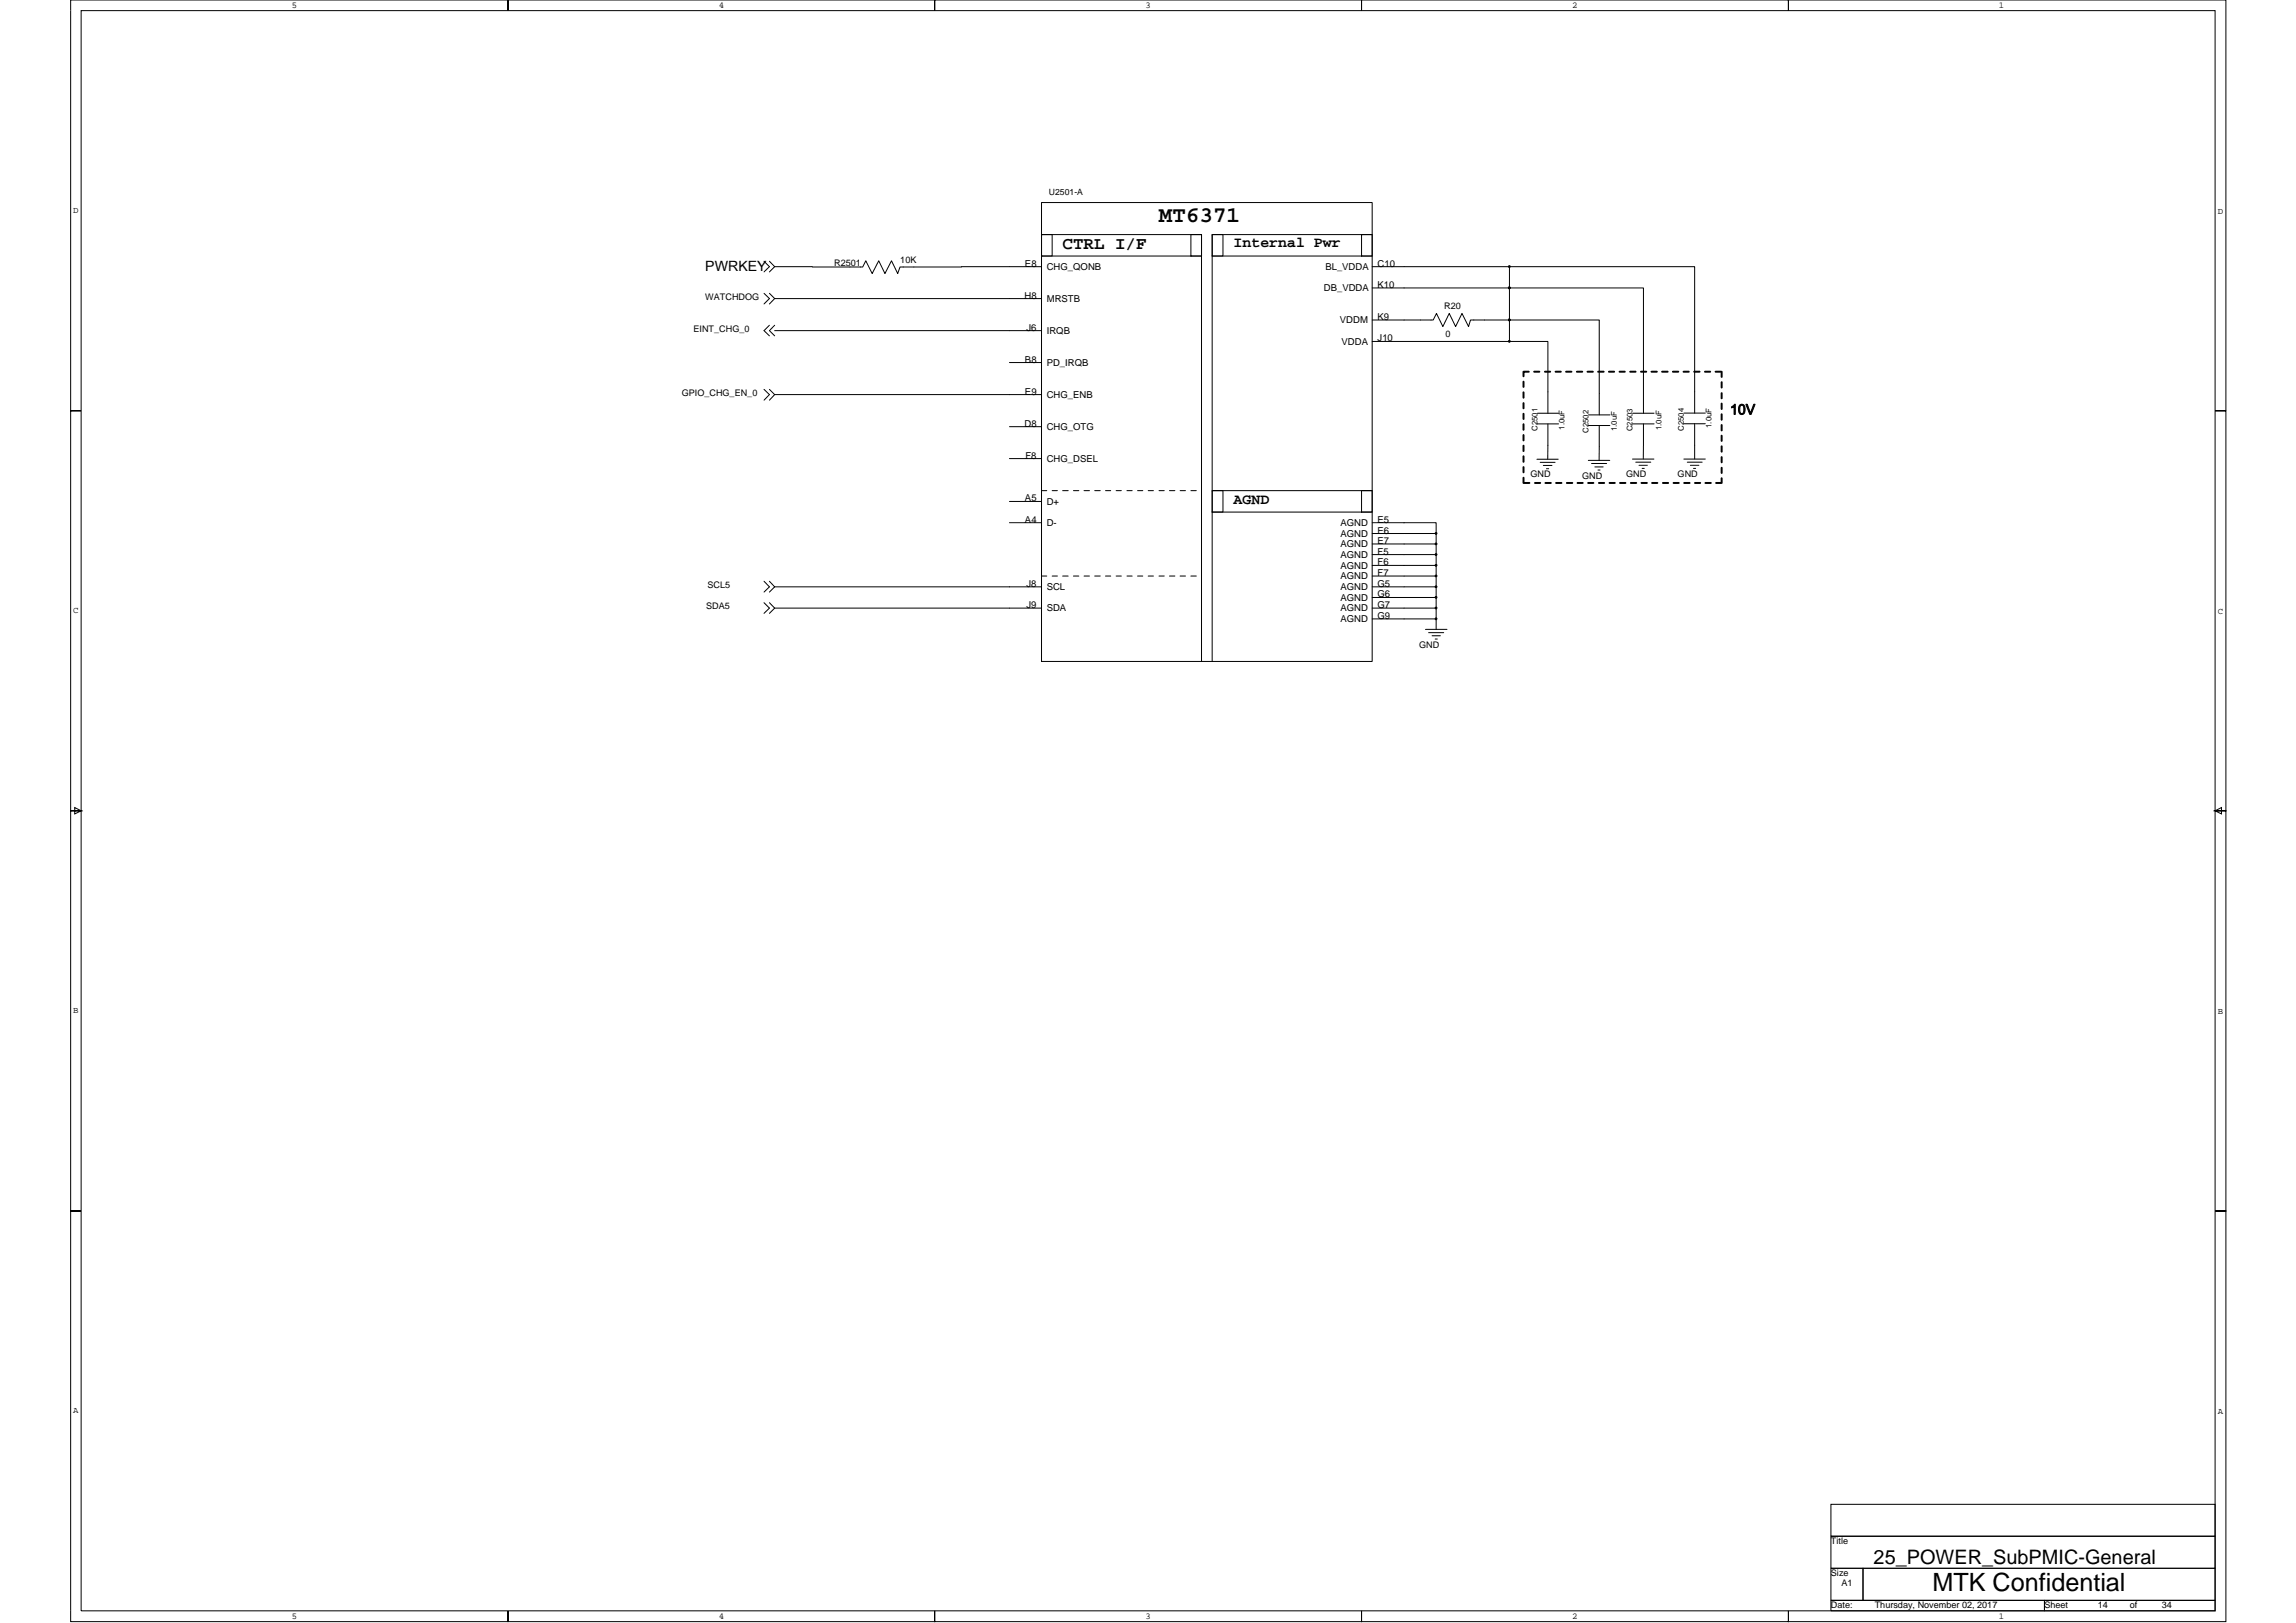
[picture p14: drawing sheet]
<svg xmlns="http://www.w3.org/2000/svg" width="297mm" height="210mm" viewBox="0 0 297 210" stroke-linecap="round" stroke-linejoin="round" font-family="sans-serif">
<defs><g id="words">
<text font-size="3.3" x="250" y="205.8">MTK Confidential</text>
<text font-size="2.9" x="149.9" y="28.7">MT6371</text>
<text font-size="2.6" x="242.4" y="202.4">25_POWER_SubPMIC-General</text>
<text font-size="2.3" x="137.5" y="32.3">CTRL I/F</text>
<g font-size="1.9">
<text x="159.6" y="32">Internal Pwr</text>
<text x="159.6" y="65.2">AGND</text>
</g>
<g font-size="1.8">
<text x="91.2" y="35.1">PWRKEY</text>
<text x="223.8" y="53.6">10V</text>
</g>
<g font-size="1.2">
<text x="37.8" y="1">5</text>
<text x="93" y="1">4</text>
<text x="148.2" y="1">3</text>
<text x="203.4" y="1">2</text>
<text x="258.6" y="1">1</text>
<text x="9.5" y="27.5">D</text>
<text x="286.9" y="27.7">D</text>
<text x="107.9" y="34.4">R2501</text>
<text x="116.5" y="34.1">10K</text>
<text x="132.6" y="34.5">E8</text>
<text x="135.4" y="34.9">CHG_QONB</text>
<text x="171.5" y="34.9">BL_VDDA</text>
<text x="178.2" y="34.5">C10</text>
<text x="91.2" y="38.8">WATCHDOG</text>
<text x="132.5" y="38.6">H8</text>
<text x="135.4" y="39.1">MRSTB</text>
<text x="171.3" y="37.7">DB_VDDA</text>
<text x="173.4" y="41.8">VDDM</text>
<text x="178.2" y="37.3">K10</text>
<text x="178.2" y="41.4">K9</text>
<text x="186.9" y="40">R20</text>
<text x="89.7" y="42.9">EINT_CHG_0</text>
<text x="132.6" y="46.9">B8</text>
<text x="132.8" y="42.8">J6</text>
<text x="135.4" y="43.2">IRQB</text>
<text x="135.4" y="47.3">PD_IRQB</text>
<text x="173.6" y="44.6">VDDA</text>
<text x="178.2" y="44.2">J10</text>
<text x="187" y="43.6">0</text>
<text x="88.2" y="51.2">GPIO_CHG_EN_0</text>
<text x="132.6" y="51.1">E9</text>
<text x="135.4" y="51.5">CHG_ENB</text>
<text x="132.5" y="55.2">D8</text>
<text x="132.7" y="59.3">F8</text>
<text x="135.4" y="55.6">CHG_OTG</text>
<text x="135.4" y="59.8">CHG_DSEL</text>
<text x="132.6" y="64.9">A5</text>
<text x="135.4" y="65.3">D+</text>
<text x="198" y="61.7">GND</text>
<text x="204.7" y="61.9">GND</text>
<text x="210.4" y="61.7">GND</text>
<text x="217" y="61.7">GND</text>
<text x="132.6" y="67.6">A4</text>
<text x="135.4" y="68.1">D-</text>
<text x="173.4" y="68.1">AGND</text>
<text x="173.4" y="69.4">AGND</text>
<text x="173.4" y="70.8">AGND</text>
<text x="178.2" y="67.6">E5</text>
<text x="178.2" y="69">E6</text>
<text x="178.2" y="70.4">E7</text>
<text x="178.2" y="71.8">F5</text>
<text x="91.5" y="76.1">SCL5</text>
<text x="132.8" y="75.9">J8</text>
<text x="135.4" y="76.3">SCL</text>
<text x="173.4" y="72.2">AGND</text>
<text x="173.4" y="73.6">AGND</text>
<text x="173.4" y="75">AGND</text>
<text x="173.4" y="76.3">AGND</text>
<text x="173.4" y="77.7">AGND</text>
<text x="178.2" y="73.2">F6</text>
<text x="178.2" y="74.5">F7</text>
<text x="178.2" y="75.9">G5</text>
<text x="178.2" y="77.3">G6</text>
<text x="9.5" y="79.3">C</text>
<text x="91.4" y="78.8">SDA5</text>
<text x="132.8" y="78.7">J9</text>
<text x="135.4" y="79.1">SDA</text>
<text x="173.4" y="79.1">AGND</text>
<text x="173.4" y="80.5">AGND</text>
<text x="178.2" y="78.7">G7</text>
<text x="178.2" y="80.1">G9</text>
<text x="183.6" y="83.8">GND</text>
<text x="286.9" y="79.5">C</text>
<text x="9.5" y="131.1">B</text>
<text x="286.9" y="131.2">B</text>
<text x="9.5" y="182.8">A</text>
<text x="286.9" y="183">A</text>
<text x="236.9" y="199.7">Title</text>
<text x="236.9" y="203.9">Size</text>
<text x="37.8" y="209.5">5</text>
<text x="93" y="209.5">4</text>
<text x="148.2" y="209.5">3</text>
<text x="203.4" y="209.5">2</text>
<text x="236.9" y="208">Date:</text>
<text x="238.2" y="205.2">A1</text>
<text x="242.5" y="208">Thursday, November 02, 2017</text>
<text x="258.6" y="209.5">1</text>
<text x="264.5" y="208">Sheet</text>
<text x="271.4" y="208">14</text>
<text x="275.5" y="208">of</text>
<text x="279.7" y="208">34</text>
</g>
<text font-size="1.1" x="135.7" y="25.3">U2501-A</text>
<g font-size="1">
<text x="198.9" y="55.7" transform="rotate(-90 198.9 55.7)">C2501</text>
<text x="202.4" y="55.6" transform="rotate(-90 202.4 55.6)">1.0uF</text>
<text x="205.5" y="56" transform="rotate(-90 205.5 56)">C2502</text>
<text x="209.2" y="55.8" transform="rotate(-90 209.2 55.8)">1.0uF</text>
<text x="211.2" y="55.8" transform="rotate(-90 211.2 55.8)">C2503</text>
<text x="215" y="55.6" transform="rotate(-90 215 55.6)">1.0uF</text>
<text x="217.8" y="55.7" transform="rotate(-90 217.8 55.7)">C2504</text>
<text x="221.4" y="55.4" transform="rotate(-90 221.4 55.4)">1.0uF</text>
</g>
</g></defs>
<g fill="none" stroke="#000" stroke-width=".13">
<path d="M9.1 0h56.6v1.4v-1.4h55.2v1.4v-1.4h55.2v1.4v-1.4h55.3v1.4v-1.4h56.6v53.1h-1.4h1.4v51.8h-1.4l.8-.4v.8l-.8-.4h1.4v51.8h-1.4h1.4v53.1h-56.6v-1.4v1.4h-55.3v-1.4v1.4h-55.2v-1.4v1.4h-55.2v-1.4v1.4h-56.6v-53.1h1.4h-1.4v-51.8h1.4l-.8-.4v.8l.8-.4h-1.4v-51.8h1.4h-1.4zM10.5 1.4h276.1v207h-276.1zM98.8 33.8l.7 .7-.7 .7M98.8 38l.7 .6-.7 .7M99.5 38l.7 .6M99.5 33.8l.7 .7M100.2 38.6l-.7 .7M100.2 34.5l-.7 .7M100.2 38.6h34.5M134.7 30.4h1.4v2.7h-1.4zM134.7 26.2h42.8v59.4h-42.8zM134.7 33.1h20.7"/>
<path d="M134.7 30.4h20.7v55.2M134.7 34.5h-18.3l-.3 .9-.8-1.7-.8 1.7-.8-1.7-.9 1.7-.8-1.7-.4 .8h-11.4M154.1 30.4h1.3v2.7h-1.3zM156.8 30.4h1.4v2.7h-1.4zM156.8 33.1h20.7M176.1 30.4h1.4v2.7h-1.4zM177.5 30.4h-20.7v55.2M177.5 37.3h17.8v4.1h-5.1l-.2 .8-.9-1.6-.8 1.6-.8-1.6-.8 1.6-.9-1.6-.4 .8h-7.9M195.3 34.5h23.9v18.9M195.3 34.5v2.8h17.3v16.2M195.3 34.5h-17.8M98.8 50.4l.7 .7-.7 .7"/>
<path d="M99.5 50.4l.7 .7M99.5 42.1l-.7 .7 .7 .7M100.2 51.1l-.7 .7M100.2 42.1l-.7 .7 .7 .7M100.2 42.8h34.5M100.2 51.1h34.5M130.6 46.9h4.1M130.6 55.2h4.1M130.6 59.3h4.1M177.5 44.2h17.8v-2.8h11.6v12.3M195.3 44.2h5v9.3M198.8 59.4h2.8"/>
<path d="M198.9 54.8h2.7M198.9 53.5h2.7M199.3 59.8h1.9M200.3 54.8l-.1 4.6M205.5 59.6h2.8M205.5 55.1h2.8M205.5 53.7h2.8M205.9 60h2M206.9 55.1v4.5M211.2 59.4h2.8M211.2 54.8h2.8M211.2 53.5h2.8"/>
<path d="M211.6 59.8h2M212.6 54.8v4.6M217.8 59.4h2.8M217.8 54.8h2.8M217.8 53.4h2.8M218.3 59.8h1.9M219.2 54.8v4.6M98.8 78l.7 .7-.7 .7M98.8 75.2l.7 .7-.7 .7M99.5 78l.7 .7M99.5 75.2l.7 .7M100.2 78.7l-.7 .7"/>
<path d="M100.2 75.9l-.7 .7M100.2 75.9h34.5M100.2 78.7h34.5M130.6 64.9h4.1M130.6 67.6h4.1M134.7 74.5h.7M134.7 63.5h.7M136.1 74.5h.7M136.1 63.5h.7M137.5 74.5h.7M137.5 63.5h.7M138.9 74.5h.7"/>
<path d="M138.9 63.5h.7M140.2 74.5h.7M140.2 63.5h.7M141.6 74.5h.7M141.6 63.5h.7M143 74.5h.7M143 63.5h.7M144.4 74.5h.7M144.4 63.5h.7M145.8 74.5h.7M145.8 63.5h.7M147.2 74.5h.6"/>
<path d="M147.2 63.5h.6M148.5 74.5h.7M148.5 63.5h.7M149.9 74.5h.7M149.9 63.5h.7M151.3 74.5h.7M151.3 63.5h.7M152.7 74.5h.7M152.7 63.5h.7M154.1 74.5h.7M154.1 63.5h.7M156.8 63.5h1.4v2.8h-1.4z"/>
<path d="M156.8 63.5h20.7M156.8 66.3h20.7M176.1 63.5h1.4v2.8h-1.4zM177.5 67.6h8.3v1.4h-8.3M185.8 69v1.4h-8.3M185.8 70.4v1.4h-8.3M185.8 71.8v1.4h-8.3M185.8 73.2v1.3h-8.3M185.8 74.5v1.4h-8.3M185.8 75.9v1.4h-8.3M185.8 77.3v1.4h-8.3M185.8 78.7v1.4h-8.3"/>
<path d="M199.7 60.2h1.1M200.1 60.6h.3M206.3 60.4h1.1M206.7 60.8h.3M212 60.2h1.1M212.4 60.6h.3M218.7 60.2h1.1M219.1 60.6h.3M184.4 81.4h2.8M184.8 81.9h2M185.3 82.3h1M185.7 82.7h.2"/>
<path d="M185.8 80.1v1.3M236.9 194.6h49.7v4.2h-49.7zM236.9 198.8h49.7v4.1h-49.7zM236.9 207.1h27.6v1.3h-27.6zM236.9 202.9h4.1v4.2h-4.1zM241 202.9h45.6v4.2h-45.6zM264.5 207.1h22.1v1.3h-22.1z"/>
</g>
<g fill="none" stroke="#000" stroke-width=".25">
<path d="M197.1 49.4v.7M197.1 50.8v.7M197.1 52.2v.6M197.1 53.5v.7M197.1 54.9v.7M197.1 56.3v.7M197.1 57.7v.7M197.1 59v.8M197.8 48.1h-.7v.6M198.5 48.1h.7M199.9 48.1h.7M201.2 48.1h.7"/>
<path d="M202.6 48.1h.7M204 48.1h.7M205.4 48.1h.7M206.8 48.1h.7M208.1 48.1h.7M209.5 48.1h.7M210.9 48.1h.7M212.3 48.1h.7M213.7 48.1h.7M215 48.1h.7M216.4 48.1h.7M217.8 48.1h.7"/>
<path d="M219.2 48.1h.7M220.6 48.1h.7M222 48.1h.6M222.7 48.1v.7M222.7 49.4v.7M222.7 50.9v.6M222.7 52.2v.7M222.7 53.6v.7M222.7 55v.7M222.7 56.4v.6M222.7 57.7v.7M222.7 59.1v.7"/>
<path d="M197.1 60.4v.7M197.1 61.8v.7M197.2 62.5h.7M198.6 62.5h.7M199.9 62.5h.7M201.3 62.5h.7M202.7 62.5h.7M204.1 62.5h.7M205.5 62.5h.6M206.9 62.5h.6M208.2 62.5h.7M209.6 62.5h.7"/>
<path d="M211 62.5h.7M212.4 62.5h.7M213.7 62.5h.7M215.1 62.5h.7M216.5 62.5h.7M217.9 62.5h.7M219.3 62.5h.7M220.6 62.5h.7M222.7 61.9v.6h-.7M222.7 60.5v.7"/>
</g>
<g fill="#000" stroke="#000" stroke-width=".13">
<path d="M195.2 34.4h.1v.2h-.1z" fill-rule="evenodd"/>
<path d="M195.2 37.2h.1v.1h-.1z" fill-rule="evenodd"/>
<path d="M195.2 37.2h.1v.1h-.1z" fill-rule="evenodd"/>
<path d="M195.2 41.3h.1v.2h-.1z" fill-rule="evenodd"/>
<path d="M195.2 41.3h.1v.2h-.1z" fill-rule="evenodd"/>
<path d="M195.2 44.1h.1v.1h-.1z" fill-rule="evenodd"/>
<path d="M185.7 70.3h.2v.1h-.2z" fill-rule="evenodd"/>
<path d="M185.7 71.7h.2v.1h-.2z" fill-rule="evenodd"/>
<path d="M185.7 73.1h.2v.1h-.2z" fill-rule="evenodd"/>
<path d="M185.7 74.4h.2v.2h-.2z" fill-rule="evenodd"/>
<path d="M185.7 75.8h.2v.2h-.2z" fill-rule="evenodd"/>
<path d="M185.7 77.2h.2v.2h-.2z" fill-rule="evenodd"/>
<path d="M185.7 68.9h.2v.2h-.2z" fill-rule="evenodd"/>
<path d="M185.7 78.6h.2v.1h-.2z" fill-rule="evenodd"/>
<path d="M185.7 80h.2v.1h-.2z" fill-rule="evenodd"/>
</g>
<use href="#words"/>
</svg>
